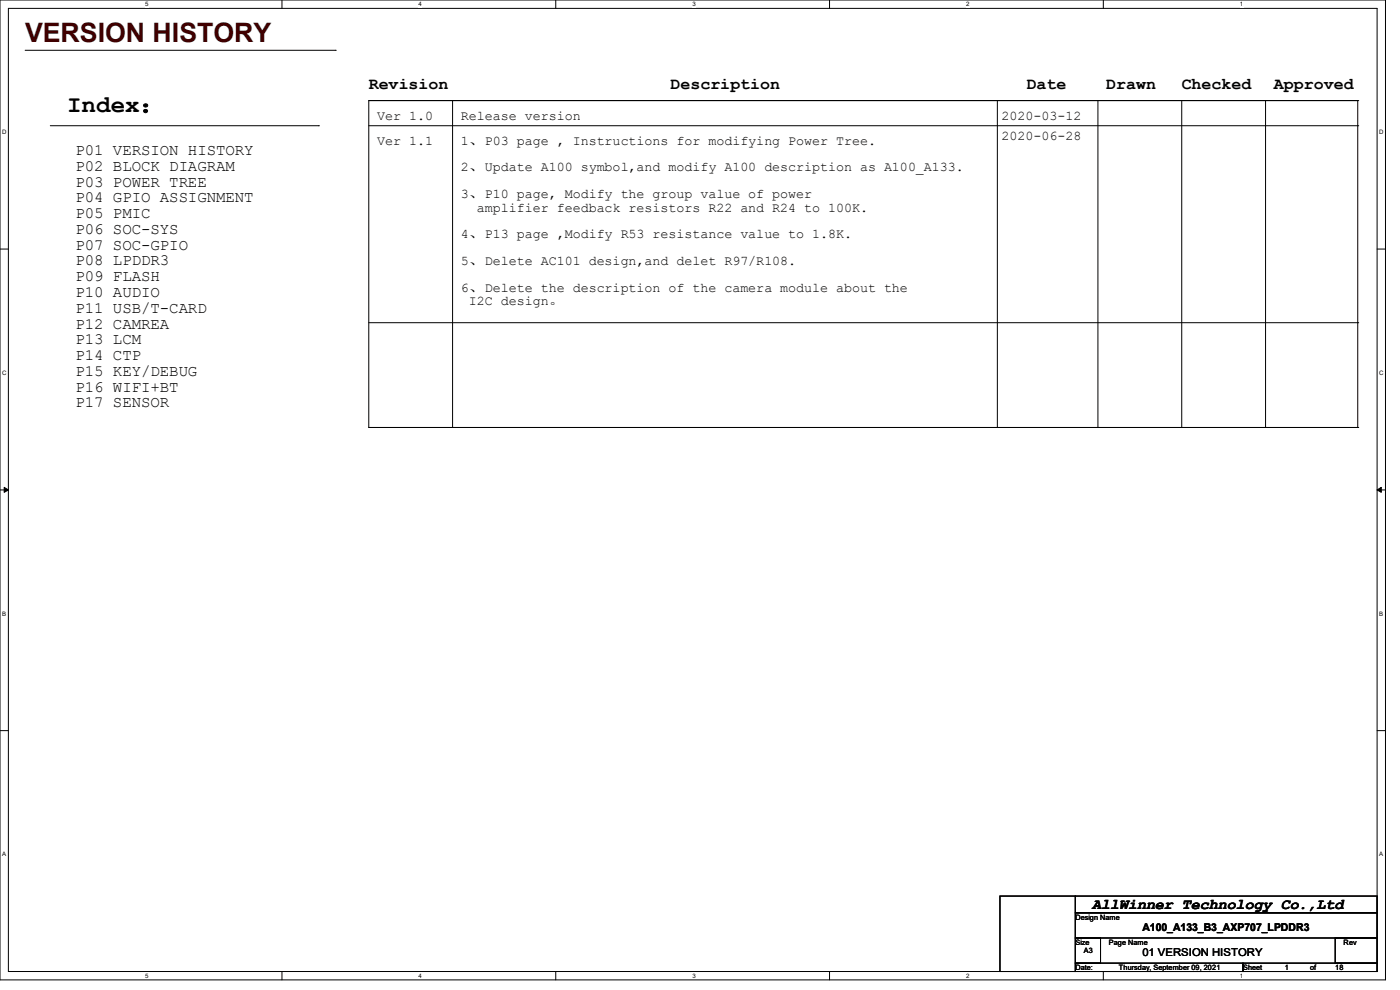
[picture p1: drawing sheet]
<svg xmlns="http://www.w3.org/2000/svg" width="297mm" height="210mm" viewBox="0 0 297 210" stroke-linecap="round" stroke-linejoin="round" font-family="sans-serif">
<defs><g id="words">
<text font-size="5.7" fill="#400000" x="5.3" y="8.8">VERSION HISTORY</text>
<text font-size="5.1" x="14.2" y="23.8">Index：</text>
<g font-size="3.5">
<text x="78.2" y="18.8">Revision</text>
<text x="142.2" y="18.8">Description</text>
<text x="217.8" y="18.8">Date</text>
<text x="234.7" y="18.8">Drawn</text>
<text x="250.7" y="18.8">Checked</text>
<text x="270.3" y="18.8">Approved</text>
</g>
<g font-size="3.3">
<text x="16" y="32.9">P01 VERSION HISTORY</text>
<text x="16" y="36.2">P02 BLOCK DIAGRAM</text>
<text x="16" y="39.6">P03 POWER TREE</text>
<text x="16" y="42.9">P04 GPIO ASSIGNMENT</text>
<text x="16" y="46.3">P05 PMIC</text>
<text x="16" y="49.6">P06 SOC-SYS</text>
<text x="16" y="53">P07 SOC-GPIO</text>
<text x="16" y="56.3">P08 LPDDR3</text>
<text x="16" y="59.6">P09 FLASH</text>
<text x="16" y="63">P10 AUDIO</text>
<text x="16" y="66.3">P11 USB/T-CARD</text>
<text x="16" y="69.7">P12 CAMREA</text>
<text x="16" y="73">P13 LCM</text>
<text x="16" y="76.4">P14 CTP</text>
<text x="16" y="79.7">P15 KEY/DEBUG</text>
<text x="16" y="83.1">P16 WIFI+BT</text>
<text x="16" y="86.4">P17 SENSOR</text>
</g>
<text font-size="3.2" x="231.7" y="192.7">AllWinner Technology Co.,Ltd</text>
<g font-size="2.8">
<text x="80" y="25.4">Ver 1.0</text>
<text x="97.8" y="25.4">Release version</text>
<text x="212.5" y="25.4">2020-03-12</text>
<text x="212.5" y="29.8">2020-06-28</text>
<text x="80" y="30.7">Ver 1.1</text>
<text x="97.8" y="30.7">1、P03 page , Instructions for modifying Power Tree.</text>
<text x="97.8" y="36.4">2、Update A100 symbol,and modify A100 description as A100_A133.</text>
<text x="97.8" y="42">3、P10 page, Modify the group value of power</text>
<text x="101.2" y="44.9">amplifier feedback resistors R22 and R24 to 100K.</text>
<text x="97.8" y="50.5">4、P13 page ,Modify R53 resistance value to 1.8K.</text>
<text x="97.8" y="56.2">5、Delete AC101 design,and delet R97/R108.</text>
<text x="97.8" y="61.9">6、Delete the description of the camera module about the</text>
<text x="99.5" y="64.7">I2C design。</text>
</g>
<g font-size="2.3">
<text x="242.3" y="197.5">A100_A133_B3_AXP707_LPDDR3</text>
<text x="242.3" y="202.8">01 VERSION HISTORY</text>
</g>
<g font-size="1.6">
<text x="228.1" y="195.1">Design Name</text>
<text x="228.1" y="200.4">Size</text>
<text x="229.9" y="202.2">A3</text>
<text x="235.3" y="200.4">Page Name</text>
<text x="285" y="200.4">Rev</text>
<text x="228.1" y="205.7">Date:</text>
<text x="237.4" y="205.7">Thursday, September 09, 2021</text>
<text x="263.7" y="205.7">Sheet</text>
<text x="272.6" y="205.7">1</text>
<text x="277.9" y="205.7">of</text>
<text x="283.3" y="205.7">18</text>
</g>
<g font-size="1.3">
<text x="30.8" y="1.3">5</text>
<text x="88.8" y="1.3">4</text>
<text x="146.9" y="1.3">3</text>
<text x="205" y="1.3">2</text>
<text x="263.1" y="1.3">1</text>
<text x=".5" y="28.4">D</text>
<text x="292.6" y="28.4">D</text>
<text x=".5" y="79.5">C</text>
<text x="292.6" y="79.5">C</text>
<text x=".5" y="130.6">B</text>
<text x="292.6" y="130.6">B</text>
<text x=".5" y="181.7">A</text>
<text x="292.6" y="181.7">A</text>
<text x="30.8" y="207.4">5</text>
<text x="88.8" y="207.4">4</text>
<text x="146.9" y="207.4">3</text>
<text x="205" y="207.4">2</text>
<text x="263.1" y="207.4">1</text>
</g>
</g></defs>
<path d="M0 0h293.9v207.9h-293.9zM1.8 1.8h290.3v204.3h-290.3z" fill="none" stroke="#000" stroke-width=".21"/>
<g fill="#fff">
<path d="M30.8 .2h.7v1.4h-.7z"/>
<path d="M30.8 206.2h.7v1.4h-.7z"/>
</g>
<path d="M59.8 0v1.8M59.8 206.1v1.8" fill="none" stroke="#000" stroke-width=".21"/>
<g fill="#fff">
<path d="M88.8 .2h.7v1.4h-.7z"/>
<path d="M88.8 206.2h.7v1.4h-.7z"/>
</g>
<path d="M117.9 0v1.8M117.9 206.1v1.8" fill="none" stroke="#000" stroke-width=".21"/>
<g fill="#fff">
<path d="M146.9 .2h.7v1.4h-.7z"/>
<path d="M146.9 206.2h.7v1.4h-.7z"/>
</g>
<path d="M176 0v1.8M176 206.1v1.8" fill="none" stroke="#000" stroke-width=".21"/>
<g fill="#fff">
<path d="M205 .2h.7v1.4h-.7z"/>
<path d="M205 206.2h.7v1.4h-.7z"/>
</g>
<path d="M234.1 0v1.8M234.1 206.1v1.8" fill="none" stroke="#000" stroke-width=".21"/>
<g fill="#fff">
<path d="M263.1 .2h.6v1.4h-.6z"/>
<path d="M263.1 206.2h.6v1.4h-.6z"/>
<path d="M.5 27.3h.9v1.4h-.9z"/>
<path d="M292.6 27.3h.9v1.4h-.9z"/>
<path d="M.5 78.4h.9v1.4h-.9z"/>
<path d="M292.6 78.4h.9v1.4h-.9z"/>
</g>
<path d="M0 52.8h1.8M292.1 52.8h1.8" fill="none" stroke="#000" stroke-width=".21"/>
<g fill="#fff">
<path d="M.5 129.5h.8v1.4h-.8z"/>
<path d="M292.6 129.5h.8v1.4h-.8z"/>
</g>
<path d="M0 103.9h1.8M292.1 103.9h1.8" fill="none" stroke="#000" stroke-width=".21"/>
<path d="M.9 103.4l.9 .5-.9 .5zM292.1 103.9l.9-.5v1z" fill="#000" stroke="#000" stroke-width=".21"/>
<g fill="#fff">
<path d="M.5 180.5h.8v1.4h-.8z"/>
<path d="M292.6 180.5h.8v1.4h-.8z"/>
</g>
<g fill="none" stroke="#000" stroke-width=".21">
<path d="M5.3 10.7h65.8M71.1 10.7h.1M10.7 26.7h56.9M67.6 26.7h.1M78.2 21.3h209.8v69.4h-209.8zM78.2 26.7h209.8M78.2 21.3h209.8M96 21.3v69.4M211.6 21.3v69.4M232.9 21.3v69.4M250.7 21.3v69.4M268.5 21.3v69.4"/>
<path d="M288 21.3h.1M288 26.7h.1M78.2 68.5h209.8M288 68.5h.1M78.2 90.7h209.8M96 90.7h.1M211.6 90.7h.1M232.9 90.7h.1M250.7 90.7h.1M268.5 90.7h.1M288 90.7h.1M0 155h1.8"/>
<path d="M292.1 155h1.8M212.1 190.1h16v16h-16zM228.1 190.1h64v3.5h-64zM228.1 193.6h64v5.4h-64zM228.1 199h5.4v5.3h-5.4zM283.3 199h8.8v5.3h-8.8zM228.1 204.3h35.6v1.8h-35.6zM263.7 204.3h28.4v1.8h-28.4z"/>
</g>
<use href="#words"/>
</svg>
